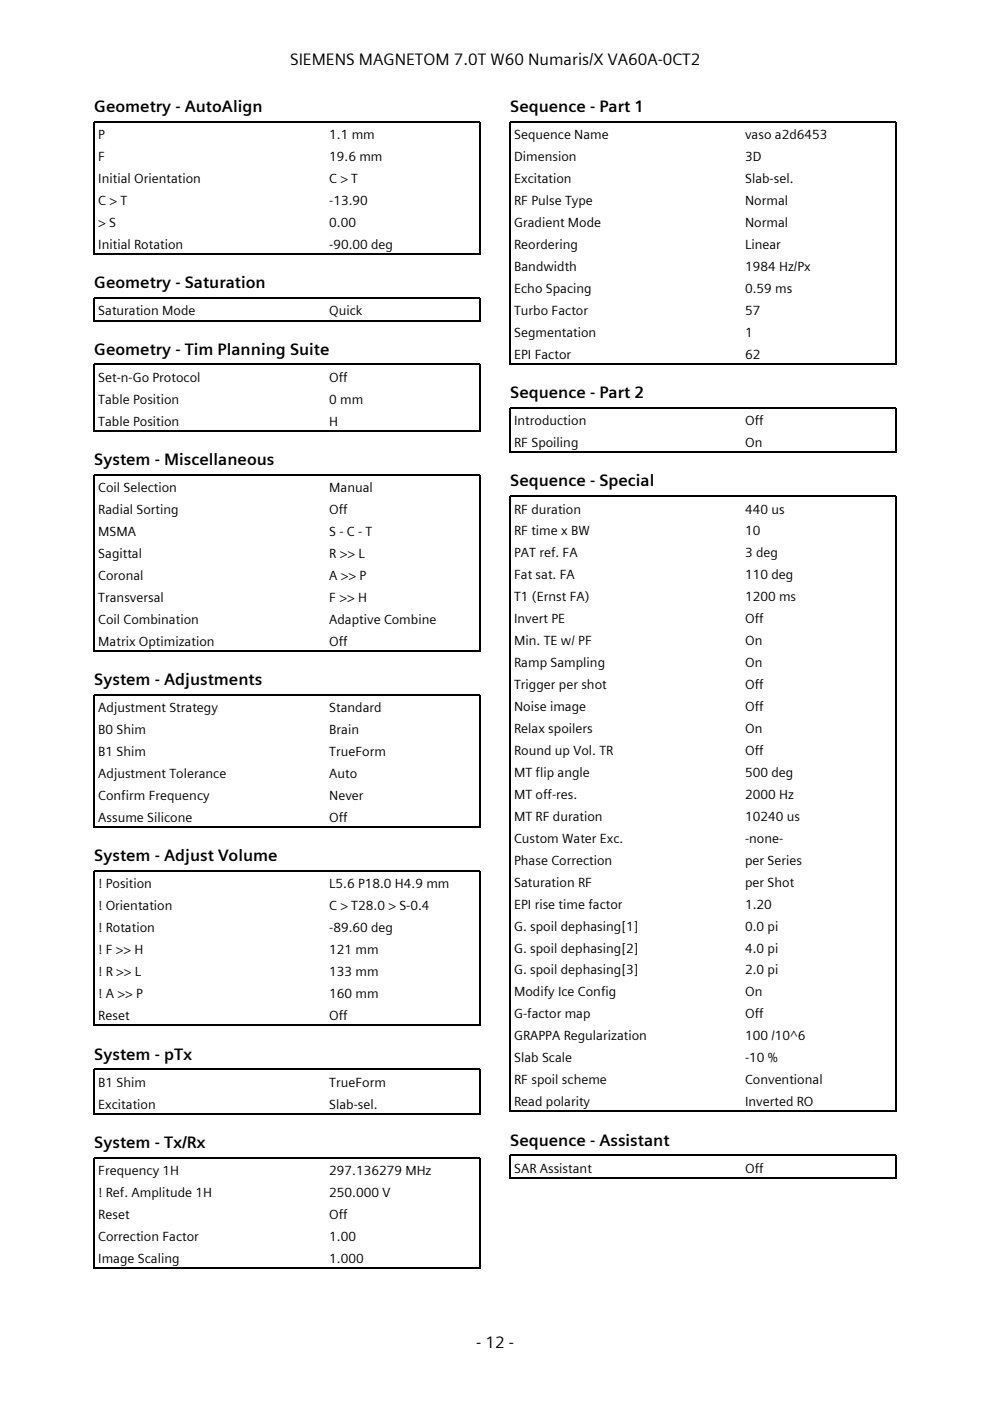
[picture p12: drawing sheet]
<svg xmlns="http://www.w3.org/2000/svg" width="210mm" height="297mm" viewBox="0 0 210 297" stroke-linecap="round" stroke-linejoin="round" font-family="sans-serif">
<defs><g id="words">
<g font-size="3.5">
<text x="61.5" y="13.8">SIEMENS MAGNETOM 7.0T W60 Numaris/X VA60A-0CT2</text>
<text x="20" y="23.8">Geometry - AutoAlign</text>
<text x="108.2" y="23.8">Sequence - Part 1</text>
<text x="20" y="61.1">Geometry - Saturation</text>
<text x="20" y="75.2">Geometry - Tim Planning Suite</text>
<text x="108.2" y="84.4">Sequence - Part 2</text>
<text x="20" y="98.6">System - Miscellaneous</text>
<text x="108.2" y="103.1">Sequence - Special</text>
<text x="20" y="145.3">System - Adjustments</text>
<text x="20" y="182.6">System - Adjust Volume</text>
<text x="20" y="224.6">System - pTx</text>
<text x="20" y="243.4">System - Tx/Rx</text>
<text x="108.2" y="242.9">Sequence - Assistant</text>
<text x="101" y="285.8">- 12 -</text>
</g>
<g font-size="2.8">
<text x="20.8" y="29.5">P</text>
<text x="69.8" y="29.5">1.1 mm</text>
<text x="109" y="29.5">Sequence Name</text>
<text x="158" y="29.5">vaso a2d6453</text>
<text x="20.8" y="34.2">F</text>
<text x="69.8" y="34.2">19.6 mm</text>
<text x="109" y="34.2">Dimension</text>
<text x="158" y="34.2">3D</text>
<text x="20.8" y="38.8">Initial Orientation</text>
<text x="69.8" y="38.8">C &gt; T</text>
<text x="109" y="38.8">Excitation</text>
<text x="158" y="38.8">Slab-sel.</text>
<text x="20.8" y="43.5">C &gt; T</text>
<text x="69.8" y="43.5">-13.90</text>
<text x="109" y="43.5">RF Pulse Type</text>
<text x="158" y="43.5">Normal</text>
<text x="20.8" y="48.1">&gt; S</text>
<text x="20.8" y="52.8">Initial Rotation</text>
<text x="69.8" y="48.1">0.00</text>
<text x="69.8" y="52.8">-90.00 deg</text>
<text x="109" y="48.1">Gradient Mode</text>
<text x="109" y="52.8">Reordering</text>
<text x="158" y="48.1">Normal</text>
<text x="158" y="52.8">Linear</text>
<text x="109" y="57.4">Bandwidth</text>
<text x="158" y="57.4">1984 Hz/Px</text>
<text x="109" y="62.1">Echo Spacing</text>
<text x="158" y="62.1">0.59 ms</text>
<text x="20.8" y="66.9">Saturation Mode</text>
<text x="69.8" y="66.9">Quick</text>
<text x="109" y="66.7">Turbo Factor</text>
<text x="109" y="71.4">Segmentation</text>
<text x="158" y="66.7">57</text>
<text x="158" y="71.4">1</text>
<text x="109" y="76">EPI Factor</text>
<text x="158" y="76">62</text>
<text x="20.8" y="80.9">Set-n-Go Protocol</text>
<text x="69.8" y="80.9">Off</text>
<text x="20.8" y="85.6">Table Position</text>
<text x="69.8" y="85.6">0 mm</text>
<text x="20.8" y="90.3">Table Position</text>
<text x="69.8" y="90.3">H</text>
<text x="109" y="90.1">Introduction</text>
<text x="109" y="94.8">RF Spoiling</text>
<text x="158" y="90.1">Off</text>
<text x="158" y="94.8">On</text>
<text x="20.8" y="104.3">Coil Selection</text>
<text x="69.8" y="104.3">Manual</text>
<text x="20.8" y="109">Radial Sorting</text>
<text x="20.8" y="113.7">MSMA</text>
<text x="69.8" y="109">Off</text>
<text x="69.8" y="113.7">S - C - T</text>
<text x="109" y="108.9">RF duration</text>
<text x="109" y="113.5">RF time x BW</text>
<text x="158" y="108.9">440 us</text>
<text x="158" y="113.5">10</text>
<text x="20.8" y="118.3">Sagittal</text>
<text x="69.8" y="118.3">R &gt;&gt; L</text>
<text x="109" y="118.2">PAT ref. FA</text>
<text x="158" y="118.2">3 deg</text>
<text x="20.8" y="123">Coronal</text>
<text x="69.8" y="123">A &gt;&gt; P</text>
<text x="109" y="122.8">Fat sat. FA</text>
<text x="158" y="122.8">110 deg</text>
<text x="20.8" y="127.6">Transversal</text>
<text x="69.8" y="127.6">F &gt;&gt; H</text>
<text x="109" y="127.5">T1 (Ernst FA)</text>
<text x="158" y="127.5">1200 ms</text>
<text x="20.8" y="132.3">Coil Combination</text>
<text x="20.8" y="136.9">Matrix Optimization</text>
<text x="69.8" y="132.3">Adaptive Combine</text>
<text x="69.8" y="136.9">Off</text>
<text x="109" y="132.1">Invert PE</text>
<text x="109" y="136.8">Min. TE w/ PF</text>
<text x="158" y="132.1">Off</text>
<text x="158" y="136.8">On</text>
<text x="109" y="141.5">Ramp Sampling</text>
<text x="158" y="141.5">On</text>
<text x="109" y="146.1">Trigger per shot</text>
<text x="158" y="146.1">Off</text>
<text x="20.8" y="151">Adjustment Strategy</text>
<text x="20.8" y="155.7">B0 Shim</text>
<text x="69.8" y="151">Standard</text>
<text x="69.8" y="155.7">Brain</text>
<text x="109" y="150.8">Noise image</text>
<text x="109" y="155.4">Relax spoilers</text>
<text x="158" y="150.8">Off</text>
<text x="158" y="155.4">On</text>
<text x="20.8" y="160.3">B1 Shim</text>
<text x="69.8" y="160.3">TrueForm</text>
<text x="109" y="160.1">Round up Vol. TR</text>
<text x="158" y="160.1">Off</text>
<text x="20.8" y="165">Adjustment Tolerance</text>
<text x="69.8" y="165">Auto</text>
<text x="109" y="164.7">MT flip angle</text>
<text x="158" y="164.7">500 deg</text>
<text x="20.8" y="169.6">Confirm Frequency</text>
<text x="69.8" y="169.6">Never</text>
<text x="109" y="169.4">MT off-res.</text>
<text x="158" y="169.4">2000 Hz</text>
<text x="20.8" y="174.3">Assume Silicone</text>
<text x="69.8" y="174.3">Off</text>
<text x="109" y="174">MT RF duration</text>
<text x="109" y="178.7">Custom Water Exc.</text>
<text x="158" y="174">10240 us</text>
<text x="158" y="178.7">-none-</text>
<text x="109" y="183.3">Phase Correction</text>
<text x="158" y="183.3">per Series</text>
<text x="20.8" y="188.4">! Position</text>
<text x="69.8" y="188.4">L5.6 P18.0 H4.9 mm</text>
<text x="109" y="188">Saturation RF</text>
<text x="158" y="188">per Shot</text>
<text x="20.8" y="193">! Orientation</text>
<text x="20.8" y="197.7">! Rotation</text>
<text x="69.8" y="193">C &gt; T28.0 &gt; S-0.4</text>
<text x="69.8" y="197.7">-89.60 deg</text>
<text x="109" y="192.6">EPI rise time factor</text>
<text x="109" y="197.3">G. spoil dephasing[1]</text>
<text x="158" y="192.6">1.20</text>
<text x="158" y="197.3">0.0 pi</text>
<text x="20.8" y="202.3">! F &gt;&gt; H</text>
<text x="69.8" y="202.3">121 mm</text>
<text x="109" y="201.9">G. spoil dephasing[2]</text>
<text x="158" y="201.9">4.0 pi</text>
<text x="20.8" y="207">! R &gt;&gt; L</text>
<text x="69.8" y="207">133 mm</text>
<text x="109" y="206.6">G. spoil dephasing[3]</text>
<text x="158" y="206.6">2.0 pi</text>
<text x="20.8" y="211.6">! A &gt;&gt; P</text>
<text x="69.8" y="211.6">160 mm</text>
<text x="109" y="211.3">Modify Ice Config</text>
<text x="109" y="215.9">G-factor map</text>
<text x="158" y="211.3">On</text>
<text x="158" y="215.9">Off</text>
<text x="20.8" y="216.3">Reset</text>
<text x="69.8" y="216.3">Off</text>
<text x="109" y="220.6">GRAPPA Regularization</text>
<text x="158" y="220.6">100 /10^6</text>
<text x="109" y="225.2">Slab Scale</text>
<text x="158" y="225.2">-10 %</text>
<text x="20.8" y="230.4">B1 Shim</text>
<text x="69.8" y="230.4">TrueForm</text>
<text x="109" y="229.9">RF spoil scheme</text>
<text x="158" y="229.9">Conventional</text>
<text x="20.8" y="235">Excitation</text>
<text x="69.8" y="235">Slab-sel.</text>
<text x="109" y="234.5">Read polarity</text>
<text x="158" y="234.5">Inverted RO</text>
<text x="20.8" y="249.1">Frequency 1H</text>
<text x="69.8" y="249.1">297.136279 MHz</text>
<text x="109" y="248.6">SAR Assistant</text>
<text x="158" y="248.6">Off</text>
<text x="20.8" y="253.8">! Ref. Amplitude 1H</text>
<text x="69.8" y="253.8">250.000 V</text>
<text x="20.8" y="258.4">Reset</text>
<text x="20.8" y="263.1">Correction Factor</text>
<text x="69.8" y="258.4">Off</text>
<text x="69.8" y="263.1">1.00</text>
<text x="20.8" y="267.7">Image Scaling</text>
<text x="69.8" y="267.7">1.000</text>
</g>
</g></defs>
<g fill="none" stroke="#000" stroke-width=".26">
<path d="M20 54v-28.2h81.8v28.2M20.1 53.9h81.6M20 68.1v-4.9h81.8v4.9M20.1 68h81.6M108.2 77.3v-51.5h81.8v51.5M108.3 77.1h81.6M20 91.5v-14.2h81.8v14.2M20.1 91.3h81.6M108.2 96v-9.6h81.8v9.6M108.3 95.9h81.6M20 138.1v-37.4h81.8v37.4M20.1 138h81.6"/>
<path d="M20 175.5v-28.2h81.8v28.2M20.1 175.4h81.6M20 217.5v-32.8h81.8v32.8M20.1 217.4h81.6M20 236.3v-9.6h81.8v9.6M20.1 236.1h81.6M108.2 235.8v-130.6h81.8v130.6M108.3 235.6h81.6M108.2 249.8v-4.9h81.8v4.9M108.3 249.7h81.6M20 269v-23.6h81.8v23.6M20.1 268.8h81.6"/>
</g>
<use href="#words"/>
</svg>
